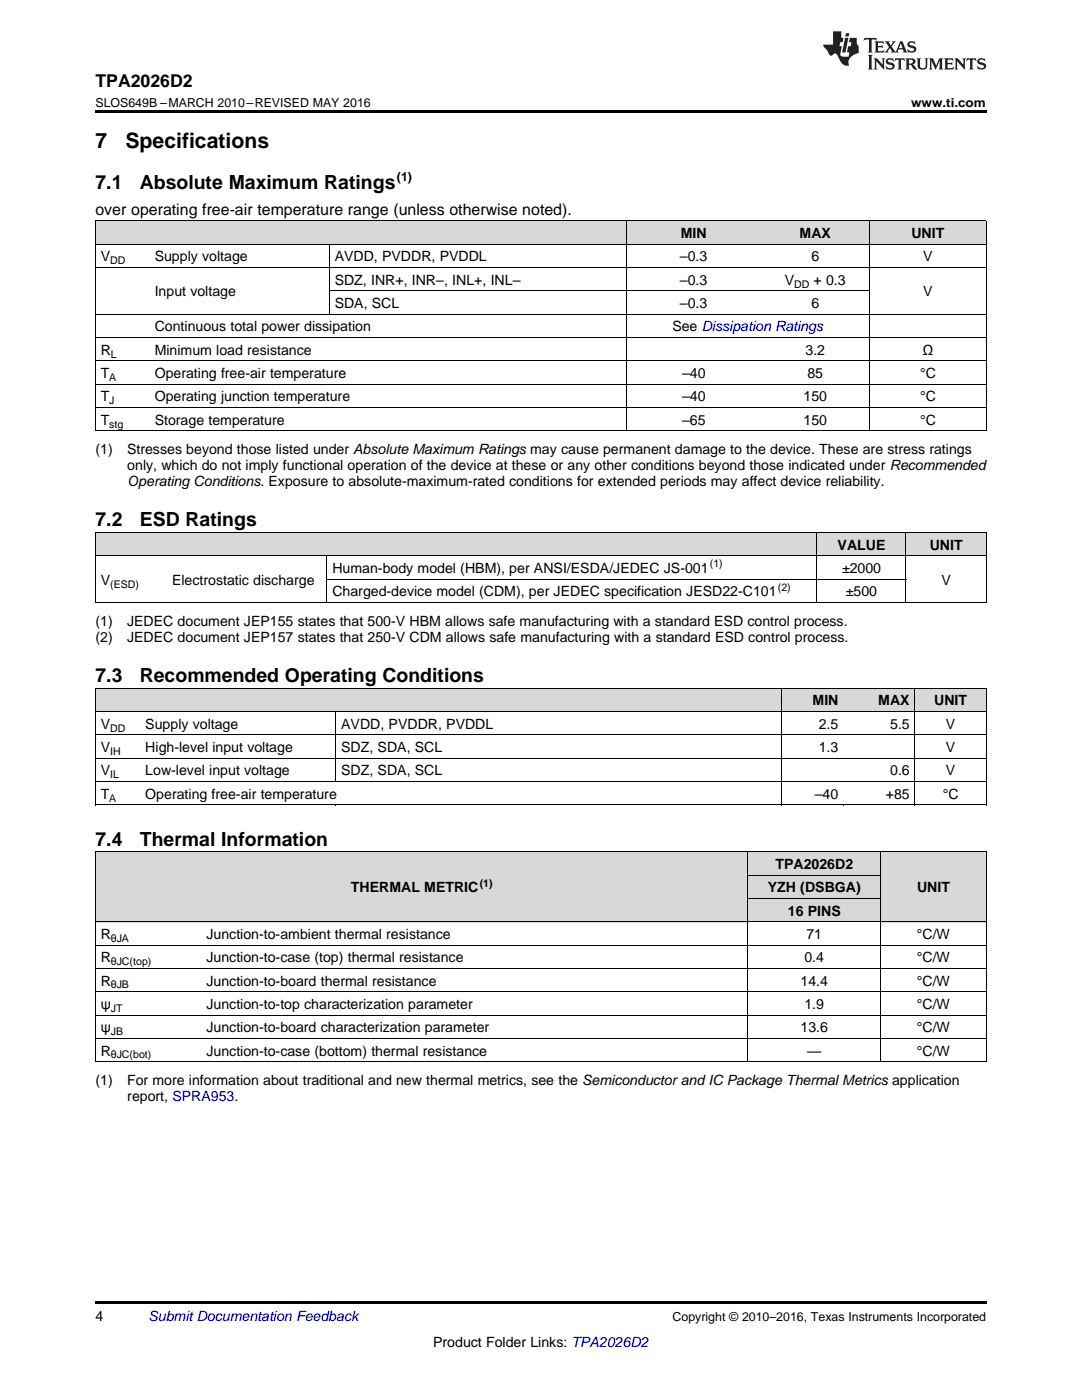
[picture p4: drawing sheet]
<svg xmlns="http://www.w3.org/2000/svg" width="216mm" height="279mm" viewBox="0 0 216 279" stroke-linecap="round" stroke-linejoin="round" font-family="sans-serif">
<defs><g id="words">
<g font-size="4.2">
<text x="19" y="29.6">7</text>
<text x="25" y="29.6">Specifications</text>
</g>
<g font-size="3.9">
<text x="19" y="37.7">7.1</text>
<text x="27.9" y="37.7">Absolute Maximum Ratings</text>
<text x="19" y="105.1">7.2</text>
<text x="27.9" y="105.1">ESD Ratings</text>
<text x="19" y="136.1">7.3</text>
<text x="27.9" y="136.1">Recommended Operating Conditions</text>
<text x="19" y="168.8">7.4</text>
<text x="27.9" y="168.8">Thermal Information</text>
</g>
<text font-size="3.5" x="19" y="17.3">TPA2026D2</text>
<text font-size="3.2" x="19" y="42.9">over operating free-air temperature range (unless otherwise noted).</text>
<g font-size="2.8">
<text x="135.9" y="47.5">MIN</text>
<text x="159.6" y="47.5">MAX</text>
<text x="181.9" y="47.5">UNIT</text>
<text x="20.1" y="52.2">V</text>
<text x="30.9" y="52.2">Supply voltage</text>
<text x="66.8" y="52.2">AVDD, PVDDR, PVDDL</text>
<text x="135.7" y="52.2">–0.3</text>
<text x="161.9" y="52.2">6</text>
<text x="184.2" y="52.2">V</text>
<text x="30.9" y="59.2">Input voltage</text>
<text x="66.8" y="56.8">SDZ, INR+, INR–, INL+, INL–</text>
<text x="135.7" y="56.8">–0.3</text>
<text x="156.6" y="56.8">V</text>
<text x="162.3" y="56.8">+ 0.3</text>
<text x="184.2" y="59.2">V</text>
<text x="66.8" y="61.5">SDA, SCL</text>
<text x="135.7" y="61.5">–0.3</text>
<text x="161.9" y="61.5">6</text>
<text x="20.1" y="70.8">R</text>
<text x="30.9" y="66.1">Continuous total power dissipation</text>
<text x="30.9" y="70.8">Minimum load resistance</text>
<text x="134.2" y="66.1">See Dissipation Ratings</text>
<text x="160.7" y="70.8">3.2</text>
<text x="184.1" y="70.8">Ω</text>
<text x="20.1" y="75.5">T</text>
<text x="30.9" y="75.5">Operating free-air temperature</text>
<text x="136.1" y="75.5">–40</text>
<text x="161.1" y="75.5">85</text>
<text x="183.6" y="75.5">°C</text>
<text x="20.1" y="80.1">T</text>
<text x="30.9" y="80.1">Operating junction temperature</text>
<text x="136.1" y="80.1">–40</text>
<text x="160.3" y="80.1">150</text>
<text x="183.6" y="80.1">°C</text>
<text x="20.1" y="84.8">T</text>
<text x="30.9" y="84.8">Storage temperature</text>
<text x="136.1" y="84.8">–65</text>
<text x="160.3" y="84.8">150</text>
<text x="183.6" y="84.8">°C</text>
<text x="19" y="90.6">(1)</text>
<text x="25.4" y="90.6">Stresses beyond those listed under Absolute Maximum Ratings may cause permanent damage to the device. These are stress ratings</text>
<text x="25.4" y="93.8">only, which do not imply functional operation of the device at these or any other conditions beyond those indicated under Recommended</text>
<text x="25.4" y="97">Operating Conditions. Exposure to absolute-maximum-rated conditions for extended periods may affect device reliability.</text>
<text x="167.1" y="109.7">VALUE</text>
<text x="185.5" y="109.7">UNIT</text>
<text x="20.1" y="116.7">V</text>
<text x="34.3" y="116.7">Electrostatic discharge</text>
<text x="66.3" y="114.4">Human-body model (HBM), per ANSI/ESDA/JEDEC JS-001</text>
<text x="66.3" y="119">Charged-device model (CDM), per JEDEC specification JESD22-C101</text>
<text x="168" y="114.4">±2000</text>
<text x="168.8" y="119">±500</text>
<text x="187.9" y="116.7">V</text>
<text x="19" y="124.9">(1)</text>
<text x="25.4" y="124.9">JEDEC document JEP155 states that 500-V HBM allows safe manufacturing with a standard ESD control process.</text>
<text x="19" y="128.1">(2)</text>
<text x="25.4" y="128.1">JEDEC document JEP157 states that 250-V CDM allows safe manufacturing with a standard ESD control process.</text>
<text x="162.1" y="140.8">MIN</text>
<text x="175.3" y="140.8">MAX</text>
<text x="186.4" y="140.8">UNIT</text>
<text x="20.1" y="145.5">V</text>
<text x="29" y="145.5">Supply voltage</text>
<text x="68.1" y="145.5">AVDD, PVDDR, PVDDL</text>
<text x="163.4" y="145.5">2.5</text>
<text x="177.6" y="145.5">5.5</text>
<text x="188.7" y="145.5">V</text>
<text x="20.1" y="150.1">V</text>
<text x="20.1" y="154.8">V</text>
<text x="29" y="150.1">High-level input voltage</text>
<text x="29" y="154.8">Low-level input voltage</text>
<text x="68.1" y="150.1">SDZ, SDA, SCL</text>
<text x="68.1" y="154.8">SDZ, SDA, SCL</text>
<text x="163.4" y="150.1">1.3</text>
<text x="177.6" y="154.8">0.6</text>
<text x="188.7" y="150.1">V</text>
<text x="188.7" y="154.8">V</text>
<text x="20.1" y="159.4">T</text>
<text x="29" y="159.4">Operating free-air temperature</text>
<text x="162.6" y="159.4">–40</text>
<text x="176.7" y="159.4">+85</text>
<text x="188.1" y="159.4">°C</text>
<text x="154.7" y="173.4">TPA2026D2</text>
<text x="70" y="178.1">THERMAL METRIC</text>
<text x="153.2" y="178.1">YZH (DSBGA)</text>
<text x="183" y="178.1">UNIT</text>
<text x="157.2" y="182.7">16 PINS</text>
<text x="20.1" y="187.4">R</text>
<text x="41.2" y="187.4">Junction-to-ambient thermal resistance</text>
<text x="160.9" y="187.4">71</text>
<text x="183" y="187.4">°C/W</text>
<text x="20.1" y="192.1">R</text>
<text x="20.1" y="196.7">R</text>
<text x="41.2" y="192.1">Junction-to-case (top) thermal resistance</text>
<text x="41.2" y="196.7">Junction-to-board thermal resistance</text>
<text x="159.7" y="196.7">14.4</text>
<text x="160.5" y="192.1">0.4</text>
<text x="183" y="192.1">°C/W</text>
<text x="183" y="196.7">°C/W</text>
<text x="20.1" y="201.4">ψ</text>
<text x="41.2" y="201.4">Junction-to-top characterization parameter</text>
<text x="160.5" y="201.4">1.9</text>
<text x="183" y="201.4">°C/W</text>
<text x="20.1" y="206">ψ</text>
<text x="41.2" y="206">Junction-to-board characterization parameter</text>
<text x="159.7" y="206">13.6</text>
<text x="183" y="206">°C/W</text>
<text x="20.1" y="210.7">R</text>
<text x="41.2" y="210.7">Junction-to-case (bottom) thermal resistance</text>
<text x="161.1" y="210.7">—</text>
<text x="183" y="210.7">°C/W</text>
<text x="19" y="216.5">(1)</text>
<text x="25.4" y="216.5">For more information about traditional and new thermal metrics, see the Semiconductor and IC Package Thermal Metrics application</text>
<text x="25.4" y="219.7">report, SPRA953.</text>
<text x="19" y="263.6">4</text>
<text x="86.4" y="268.9">Product Folder Links: TPA2026D2</text>
</g>
<text font-size="2.8" fill="#0000c8" x="29.6" y="263.6">Submit Documentation Feedback</text>
<g font-size="2.5">
<text x="19" y="21.4">SLOS649B –MARCH 2010–REVISED MAY 2016</text>
<text x="181.8" y="21.4">www.ti.com</text>
<text x="79.2" y="36.2">(1)</text>
<text x="134.2" y="263.6">Copyright © 2010–2016, Texas Instruments Incorporated</text>
</g>
<g font-size="2.1">
<text x="22" y="52.7">DD</text>
<text x="158.5" y="57.4">DD</text>
<text x="22.1" y="71.4">L</text>
<text x="21.8" y="76">A</text>
<text x="21.8" y="80.7">J</text>
<text x="21.8" y="85.3">stg</text>
<text x="141.7" y="113.2">(1)</text>
<text x="22" y="117.3">(ESD)</text>
<text x="155.2" y="117.9">(2)</text>
<text x="22" y="146">DD</text>
<text x="22" y="150.7">IH</text>
<text x="22" y="155.3">IL</text>
<text x="21.8" y="160">A</text>
<text x="95.7" y="177">(1)</text>
<text x="22.1" y="188">θJA</text>
<text x="22.1" y="192.6">θJC(top)</text>
<text x="22.1" y="197.3">θJB</text>
<text x="22.1" y="201.9">JT</text>
<text x="22.1" y="206.6">JB</text>
<text x="22.1" y="211.2">θJC(bot)</text>
</g>
</g></defs>
<g fill="#d8d8d8">
<path d="M19 170h21.1v14h-21.1z"/>
<path d="M40.1 170h109.2v14h-109.2z"/>
<path d="M175.7 170h21.1v14h-21.1z"/>
<path d="M149.3 179.4h26.4v4.6h-26.4z"/>
<path d="M149.3 174.7h26.4v4.7h-26.4z"/>
<path d="M149.3 170h26.4v4.7h-26.4z"/>
<path d="M19 137.4h8.9v4.7h-8.9z"/>
<path d="M27.9 137.4h39.1v4.7h-39.1z"/>
<path d="M67 137.4h88.9v4.7h-88.9z"/>
<path d="M155.9 137.4h12.5v4.7h-12.5z"/>
<path d="M168.4 137.4h14.2v4.7h-14.2z"/>
<path d="M182.6 137.4h14.2v4.7h-14.2z"/>
<path d="M19 106.3h14.3v4.7h-14.3z"/>
<path d="M33.3 106.3h32v4.7h-32z"/>
<path d="M65.3 106.3h97.8v4.7h-97.8z"/>
<path d="M163.1 106.3h17.7v4.7h-17.7z"/>
<path d="M180.8 106.3h16v4.7h-16z"/>
<path d="M19 44.1h10.8v4.7h-10.8z"/>
<path d="M29.8 44.1h35.9v4.7h-35.9z"/>
<path d="M65.7 44.1h59.3v4.7h-59.3z"/>
<path d="M125 44.1h26.9v4.7h-26.9z"/>
<path d="M151.9 44.1h21.6v4.7h-21.6z"/>
<path d="M173.5 44.1h23.3v4.7h-23.3z"/>
</g>
<g fill="#000">
<path d="M19 22h177.8v.5h-177.8zM19 120.3h.2zM65.2 120.3h.1zM162.9 120.3h.2zM180.7 120.3h.1zM196.7 120.3h.1zM19 160.7h.2zM66.9 160.7h.1zM155.8 160.7h.1zM168.3 160.7h.1zM182.5 160.7h.1zM196.7 160.7h.1z"/>
<path d="M19 211.9h.2zM149.2 211.9h.1zM175.6 211.9h.1zM196.7 211.9h.1zM19 259.7h177.8v.5h-177.8z"/>
</g>
<g fill="none" stroke="#000" stroke-width=".2">
<path d="M19 53.4h177.8M19 48.7h177.8M19 44.1h177.8M19.1 44.1v41.9M65.7 48.8v14M65.7 58h107.8M124.9 44.1v41.9M173.4 44.1v41.9M196.8 44.1v41.9M19 76.7h177.8M19 72h177.8M19 67.4h177.8"/>
<path d="M19 62.7h177.8M19 86h177.8M19 81.3h177.8M19 110.9h177.8M19 106.3h177.8M19.1 106.3v14M65.2 110.9v9.4M65.3 115.6h115.5M163 106.3v14M180.8 106.3v14M196.8 106.3v14M19 137.4h177.8"/>
<path d="M19 120.2h177.8M19.1 137.4v23.3M155.9 137.4v23.3M182.5 137.4v23.3M196.8 137.4v23.3M19 156h177.8M19 151.3h177.8M19 146.7h177.8M19 142h177.8M67 142v14M19 170h177.8M19 160.6h177.8"/>
<path d="M19.1 170v41.9M149.2 170v41.9M149.3 179.3h26.4M149.3 174.6h26.4M175.7 170v41.9M196.8 170v41.9M19 197.9h177.8M19 193.3h177.8M19 188.6h177.8M19 184h177.8M19 211.9h177.8M19 207.2h177.8"/>
<path d="M19 202.6h177.8"/>
</g>
<g fill="#231f20">
<path d="M172.5 7.6l-.1 .5 .4-.2h.6v.1v2.1l-.2 .4h.9l-.2-.4v-2.1l.1-.1h.5l.5 .2-.2-.5zM174.5 8.3l.2 .3v1.5l-.2 .4h1.8l.2-.6a1.04 1.04 0 0 1-1.3 .2v-.7h.6l.3 .2v-.6l-.3 .2h-.6v-.6l.8-.1 .4 .3-.2-.5zM176.5 8.3l.9 1.1-.9 1.1h.8l-.2-.2 .4-.7 .5 .7-.2 .2h1.5l-.2-.2 .2-.4h.9l.1 .4-.2 .2h1l-.3-.3-.7-1.9h-.5l-.9 2-.8-1 .9-1h-.8l.1 .3-.4 .5-.3-.6 .1-.2zM179.7 8.6l.4 1h-.7zM181.3 8.4a.63 .63 0 0 0-.2 .7 .63 .63 0 0 0 .6 .4l.6 .2 .1 .2a.75 .75 0 0 1-.7 .4 .75 .75 0 0 1-.6-.5l.1 .7 .1-.1a1.11 1.11 0 0 0 1.5-.6 1.13 1.13 0 0 0-1.2-.8l-.1-.4a1.04 1.04 0 0 1 1.2 .2l-.2-.5-.2 .1-.4-.2zM173.2 10.9l.2 .4v2.2l-.2 .4h1l-.3-.4v-2.2l.3-.4zM174.3 11.6l.3 .4v1.5l-.3 .4h.8l-.2-.4v-1.3l1.5 1.7v-1.9l.2-.4h-.7l.2 .4v.9l-1.1-1.3zM177 11.8a.62 .62 0 0 0-.2 .7 .62 .62 0 0 0 .6 .4l.6 .1 .1 .3a.76 .76 0 0 1-.7 .3 .76 .76 0 0 1-.7-.4l.2 .7 .1-.1a1.11 1.11 0 0 0 1.5-.6 1.13 1.13 0 0 0-1.2-.8l-.1-.4a1.04 1.04 0 0 1 1.2 .2l-.2-.6-.2 .1-.5-.1zM178.7 11.6l-.2 .6a.61 .61 0 0 1 .8-.3v1.6l-.2 .4h.9l-.2-.4v-1.6a.63 .63 0 0 1 .7 .3l-.1-.6zM180.6 11.6l.3 .4v1.5l-.3 .4h1l-.2-.2-.1-.8 .6 .2a.76 .76 0 0 0 1.2 .7l-1-1a.58 .58 0 0 0 .6-.5 .58 .58 0 0 0-.5-.6zM181.4 11.9h.1a.45 .45 0 0 1 .5 .1 .45 .45 0 0 1 .1 .5l-.8 .2zM182.9 11.6l.2 .2a2.17 2.17 0 0 0 .3 1.9 .99 .99 0 0 0 1.6-.6v-1.1l.2-.4h-.7l.2 .2a1.92 1.92 0 0 1-.2 1.8 .6 .6 0 0 1-.9-.5v-1.1l.2-.4zM185.4 11.6l.2 .4v1.5l-.2 .4h.7l-.2-.4v-1.4l.8 1.8 .8-1.8v1.4l-.2 .4h.9l-.2-.4v-1.5l.2-.4h-.8l-.6 1.5-.6-1.5zM188.4 11.6l.2 .4v1.5l-.2 .4h1.8l.1-.6a1.04 1.04 0 0 1-1.2 .1v-.6h.5l.4 .2v-.6l-.4 .2h-.5v-.7h.8l.3 .3-.1-.6zM190.5 11.6l.2 .4v1.5l-.2 .4h.7l-.2-.4v-1.3l1.5 1.7v-1.9l.2-.4h-.7l.2 .4v.9l-1.1-1.3zM192.9 11.6l-.1 .6a.61 .61 0 0 1 .7-.3l.1 1.6-.3 .4h1l-.3-.4 .1-1.6a.63 .63 0 0 1 .7 .3l-.1-.6zM195.2 11.8a.62 .62 0 0 0-.2 .7 .62 .62 0 0 0 .6 .4l.6 .1 .1 .3a.76 .76 0 0 1-.7 .3 .76 .76 0 0 1-.6-.4l.1 .7 .1-.1a1.11 1.11 0 0 0 1.6-.6 1.13 1.13 0 0 0-1.3-.8l-.1-.4a1.04 1.04 0 0 1 1.2 .2l-.1-.6-.2 .1-.5-.1z"/>
<path d="M166.2 6.3v2.6h-1.9v.4l.8 .9a.91 .91 0 0 0 1 .8 .56 .56 0 0 1 .5-.3 .56 .56 0 0 1 .5 .3l.4 .8a1.53 1.53 0 0 0 1.9 1.2 1.54 1.54 0 0 1 1-2.1l.9-.3v-1.4a1.52 1.52 0 0 1-.4-1.6h-1.3l-.2 .8h.5l-.2 .8h-.5l-.1 1v.2l.4 .1-.2 .8a1.93 1.93 0 0 1-1.6-.3l.3-1.8h-.5l.2-.8h.4l.2-.8h-.4v-1.3zM168.6 7.6l-.6 2.9h.7l.6-2.9zM168.8 6.6l-.1 .7h.6l.2-.7z"/>
</g>
<use href="#words"/>
</svg>
